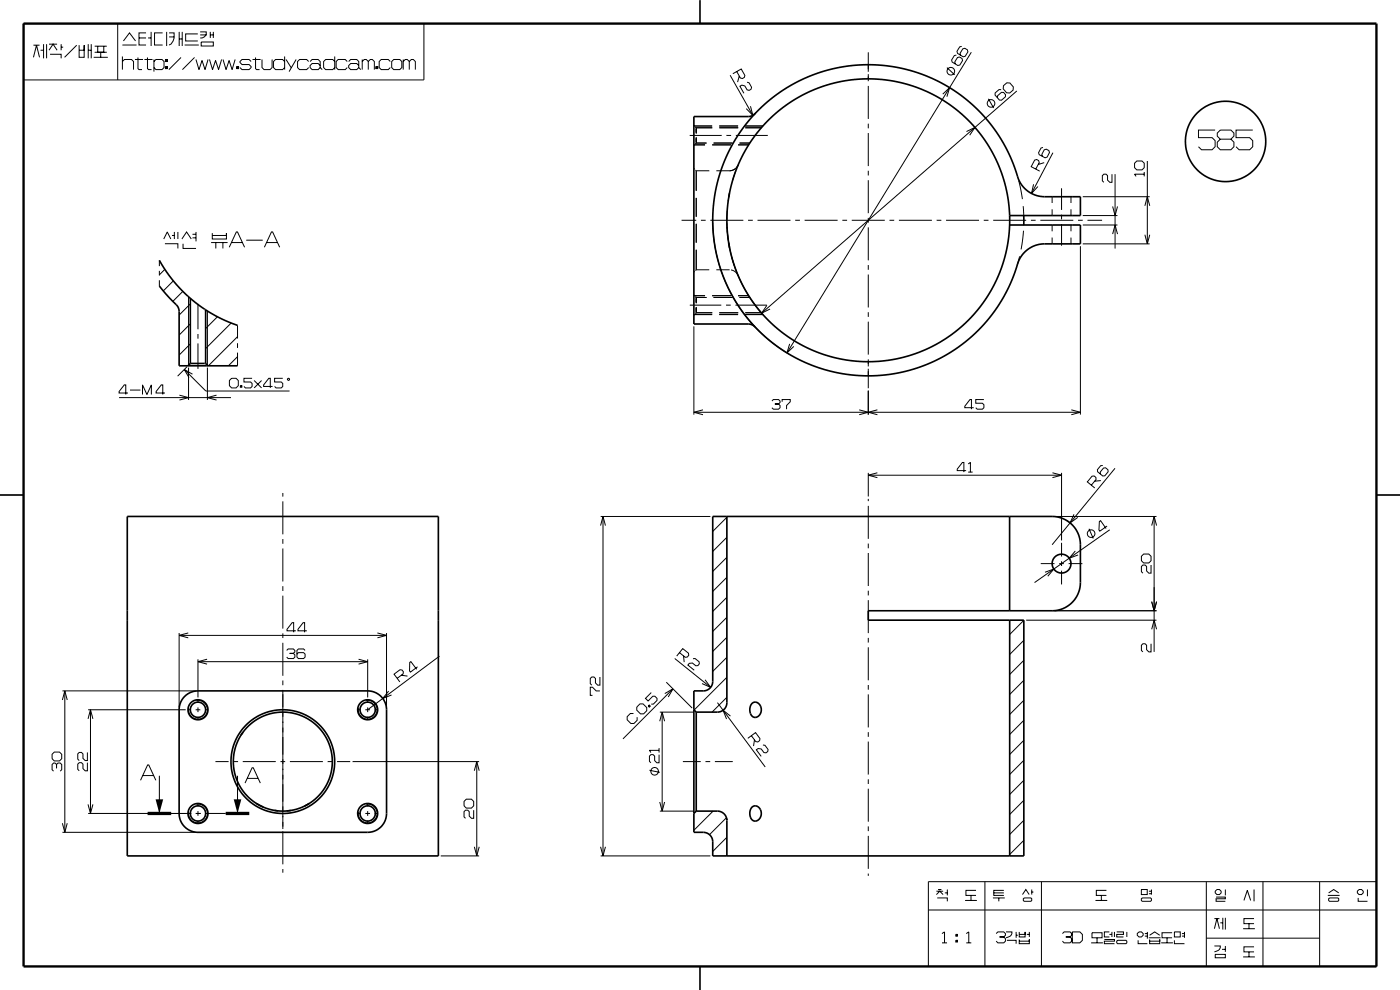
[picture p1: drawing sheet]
<svg xmlns="http://www.w3.org/2000/svg" width="297mm" height="210mm" viewBox="0 0 297 210" stroke-linecap="round" stroke-linejoin="round" font-family="sans-serif">
<g fill="none" stroke="#000" stroke-width=".21">
<path d="M5 5h84.9v12h-84.9zM7.1 12.2l.6-2.6 .7 2.6M7.1 9.6h1.3M8.6 10.7h.6M9.2 9.4v3M9.9 9.4v3M10.4 10.7l.9-1.3 .8 1.3M10.4 9.4h1.7M10.6 11.5h2.4v.9M13 9.4v1.3M13 10h.4M16.3 9.6l-2.6 2.6"/>
<path d="M16.8 9.6v2.6h1.1v-2.6v1.1h-1.1M18.7 10.7h.7M18.7 9.4v3M19.4 9.4v3M19.9 12.2h3M20.1 9.8h2.6M20.1 11.1h2.6M20.7 9.8v1.3h1.3v-1.3M21.4 11.1v1.1M25 5v12M26 13l.4-.4h1.5l.4 .4v1.8M26 9.5h3"/>
<path d="M26 12v2.8M26.2 8.7l1.3-1.7 1.3 1.7M28.6 12.6h1.7M29.3 12.2v2.3l.2 .3h.6M29.5 8.1h1.5M30.6 12.6h1.8M31 7h-1.5v2.5h1.5M31.3 12.2v2.3l.2 .3h.6M31.4 8.1h.7M32.1 6.8v3M32.7 13l.4-.4h1.3l.4 .4v1.3l-.4 .5h-1.3l-.4-.5M32.7 12.6v2.6"/>
<path d="M34.5 7h-1.7v2.5h1.7M35.1 14.1h.4v.4h-.4zM35.1 12.6h.4v.4h-.4zM35.3 12.6v.4M35.3 14.1v.4M35.4 6.8v3M35.9 7h1a2.26 2.26 0 0 1-1 2.5M35.9 7.8h1M38 6.8v3M38 8.3h.7M38.4 12.2l-2.6 2.6M38.7 6.8v3"/>
<path d="M39.2 9.5h3M41.3 12.2l-2.6 2.6M41.6 12.6l.6 2.2 .7-2 .6 2 .6-2.2M42 7.2h-2.6v1.5h2.6M42.5 6.8h1.3a1.12 1.12 0 0 1-1.3 1.3M42.5 7.4h1.3M42.7 8.9h2.6v.9h-2.6zM44.4 12.6l.7 2.2 .6-2 .7 2 .6-2.2M44.6 6.8v1.3M44.6 7.4h.7M45.3 6.8v1.3M47.3 12.6l.7 2.2 .6-2 .6 2 .7-2.2"/>
<path d="M50.2 14.1h.4v.4h-.4zM50.4 14.1v.4M53.3 13l-.5-.4h-1.5l-.4 .4v.3l.4 .4h1.5l.5 .4v.2l-.5 .5h-1.5l-.4-.5M53.6 12.6h1.7M54.2 12.2v2.3l.2 .3h.7M55.6 12.6v1.7l.4 .5h1.3l.4-.5v-1.7M60.4 13l-.4-.4h-1.5l-.5 .4v1.3l.5 .5h1.5l.4-.5M60.4 12v2.8M60.7 12.6l1.1 1.7M62.8 12.6l-1.5 2.6M65.5 13l-.4-.4h-1.5l-.5 .4v1.3l.5 .5h1.5l.4-.5M65.8 13l.4-.4h1.3l.4 .4v1.3l.5 .5"/>
<path d="M67.9 13.9l-.4-.4h-1.3l-.4 .4v.4l.4 .5h1.3l.4-.5M71 13l-.4-.4h-1.5l-.4 .4v1.3l.4 .5h1.5l.4-.5M71 12v2.8M73.7 13l-.5-.4h-1.5l-.4 .4v1.3l.4 .5h1.5l.5-.5M74 13l.4-.4h1.3l.4 .4v1.3l.4 .5M76.1 13.9l-.4-.4h-1.3l-.4 .4v.4l.4 .5h1.3l.4-.5M76.8 13l.5-.4h.4l.4 .4v1.8M76.8 12.6v2.2M78.1 13l.5-.4h.4l.4 .4v1.8M79.7 14.1h.4v.4h-.4zM79.9 14.1v.4M82.8 13l-.4-.4h-1.5l-.5 .4v1.3l.5 .5h1.5l.4-.5"/>
<path d="M83.5 12.6h1.3l.4 .4v1.3l-.4 .5h-1.3l-.4-.5v-1.3zM85.5 13l.5-.4h.4l.4 .4v1.8M85.5 12.6v2.2M86.8 13l.5-.4h.4l.4 .4v1.8M154.9 16l4.8 8.5 .7-.7M156.3 15.2l.8 1.3 .4 .2 .4-.3 .1-.4-.8-1.4-1.7 1M156.8 16.1l-.3 1.3M158.5 17.4l.4 .2 .5 .9-.1 .4-.4 .3-.4-.1-.5-.9-.6-.1-.4 .2 .8 1.5M184.2 11.1v4.1M184.2 15.7v1.5M184.2 18.2v7M200 20l1.5-1.4-.6 1.9"/>
<path d="M200.9 14.3l1.6 1.6M202.9 11.7l-.4 .1-.6 .9 .1 .5 1.2 .7 .4-.1 .6-.9-.1-.5-.5-.3-.5 .1-.5 .9 .1 .5M204 9.8l-.4 .1-.6 1 .1 .4 1.2 .7 .5-.1 .5-.9-.1-.4-.5-.4-.4 .2-.6 .9 .1 .4M206.1 11.1l-39.1 63.8M212.4 19h-.5l-.8 .7v.5l.9 1 .5 .1 .8-.8v-.4l-.4-.5h-.4l-.9 .7v.5M212.9 18.2l.7-.6h.6l.8 .8-.1 .7-.7 .6h-.7l-.7-.8zM215.7 19.3l-54.1 47.1M146.3 28.7h6.8M147.2 35.7l.2 .2M147.2 26.6l.2 .2M147.3 26.7h3.8M147.3 30.7h2.3"/>
<path d="M147.4 30.7l-.2 .1M147.5 36.1l.2 .1M147.5 26.9l.2 .2M147.7 27.1v1.2M147.7 29.1v1.2M147.7 36.2v4.3M147.7 36.2h2.8M147.7 27.1h3.4M147.7 30.3h2.2M147.7 30.3l-.2 .2M151.1 30.7h4M151.4 30.3h4"/>
<path d="M152 36.2h2.7M152.6 26.7h4M152.6 27.1h4M154.1 28.7h1M155.4 38.4h.1M156 35.8l-.5 .3-.8 .1M156.1 36.3l-.7 1.9M156.1 28.7h6.8M156.4 35.3a2 2 0 0 1-1.7 .9M156.5 35.2l-.1 .1M156.6 35.1l-.2 .3M156.6 35.1l-.1 .1"/>
<path d="M156.6 35l-.4 .6M156.6 35v.1M156.6 30.7h2.2M156.9 30.3h2.2M158.1 26.7h3.7M158.1 27.1h3.4M159.2 22.5l.5 2-1.4-1.5M184.2 26.2v1M184.2 28.2v7M184.2 36.2v1M184.2 38.2v7M205 27.9l1.8-.9-1.1 1.7"/>
<path d="M209.7 21l1.1 1.9M215.9 37.4v.1M216.1 38.3l.8 3.9M219.3 39.1l-.5 1.9 1.4-1.4M219.7 35.9l.8-1.4-.2-.4-.4-.3-.4 .2-.7 1.4 1.8 .9M221.3 31.3l-.5 .1-.5 1 .2 .4 1.2 .7 .4-.2 .5-.9-.1-.5-.5-.3-.5 .2-.5 .9 .1 .5M221.5 34.5l-1.3 .4M223.4 32.4l-4.6 8.6M225.2 39.9v4.6M235.9 36.9v1.8h-.5l-.4-.5v-.9l-.4-.4h-.4l-.3 .4v1.1l.3 .3M236.6 36.9v15.8M240.7 34.6l.5-.4h1.1l.4 .4v1l-.4 .4h-1.1l-.5-.4z"/>
<path d="M242.7 36.9h-2l.3 .5M242.7 36.5v.9M243.4 34.2v17.5M257.8 27.6h-3.6v1.6h2.9l.7 .6v1.3l-.7 .7h-2.2l-.7-.7M258.9 27.6h2.2l.7 .6v.7l-.7 .6h-2.2l-.7-.6v-.7zM258.9 29.5l-.7 .7v.9l.7 .7h2.2l.7-.7v-.9l-.7-.7M265.8 27.6h-3.6v1.6h2.9l.7 .6v1.3l-.7 .7h-2.2l-.7-.7M33.8 55.2v1.3M33.8 57.4v1.1M33.8 59.5v1.2M34.7 50.7l.8-1.5 .7 1.5M35 57.1l-1.2 1.2"/>
<path d="M35 51.7h2.7v1M36.5 49.9h.5M36.8 59.6l-2.2 2.1M37 49.2v1.5M37.7 49.2v1.5M38.6 50.7l1-1.5 1 1.5M38.8 51.7v1h2.8M40.8 49.7h.8M40.8 50.5h.8M41.6 49.2v2M44.8 51.5h3.5M45 49.5v1.2h3v-1.2v.4h-3"/>
<path d="M45.8 51.5v1.2M47.3 51.5v1.2M48.6 52.5l1.5-3.3h.3l1.5 3.3M49.1 51.5h2.3M52.2 51h3.5M56.1 52.5l1.5-3.3h.2l1.5 3.3M56.6 51.5h2.2M144.6 46.7h3.1M147.4 57.6l-.2 .1M147.7 42v4M147.7 47.5v4M147.7 53v4.2"/>
<path d="M147.7 57.2h2.8M147.7 57.2l-.2 .2M148.7 46.7h1M150.7 46.7h7M151.2 47.2l.3 3.8 .9 4.4 1.3 4 1.9 3.8 2.4 3.5 2.7 3.2 3.4 3 3.3 2.2M152 57.2h2.8M154.2 47.2l.2 2.8 .3 2.4 .7 2.7 .9 2.6 1 2.3 1.3 2.4 1.7 2.5 1.6 1.9M154.2 48.2l.1 .3M154.3 44.7l-.1 2M154.3 48.9l.2 2M154.6 51.5h.1M154.6 41.8l-.1 .9"/>
<path d="M155.1 57.3a2.01 2.01 0 0 1 1.5 1.1M155.2 54.5l.6 2M155.9 56.8l.1 .1M158.7 46.7h1M160.7 46.7h7M168.7 46.7h1M170.7 46.7h7M178.7 46.7h1M180.7 46.7h7M184.2 46.2v1M184.2 48.2v7M184.2 56.2v1"/>
<path d="M184.2 58.2v7M188.7 46.7h1M190.7 46.7h7M198.7 46.7h1M200.7 46.7h7M208.7 46.7h1M210.7 46.7h7M216.3 54.4l-.5 1.9M217.1 43.7l.1 2M217.1 48.9l-.5 4M217.2 47.7v.1M218.7 46.7h1"/>
<path d="M220.7 46.7h7M223.2 41.7v1.4M223.2 44.4v1.3M223.2 47.7v1.4M223.2 50.4v1.3M225.2 45.5v1M225.2 47.5v4.6M227.2 41.7v1.4M227.2 44.4v1.3M227.2 47.7v1.4M227.2 50.4v1.3M228.7 46.7h1"/>
<path d="M229.2 52.2v35.8M229.7 47.7h7.4M229.7 45.7h7.4M229.7 51.7h14.2M229.7 41.7h14.2M230.7 46.7h3.1M236 49.7l.6-2 .5 2M236 43.8l.6 1.9 .5-1.9M242.9 43.7l.5-2 .5 2M242.9 49.8l.5 1.9 .5-1.9M38.8 61.8l-2.1 2.1M39.1 78.4l4.6 4.5h17.7"/>
<path d="M39.7 77.8l-2 2M40 63v14.5M40 78v6.8M40.4 72.9l-2.4 2.4M40.4 68.7l-2.4 2.4M40.4 64.5l-2.4 2.3M40.8 79.4l-1.7-1 1 1.7M42 64.4v5.4M42 70.8v1M42 72.8v5.4M44 66v11.5M44 78v6.8"/>
<path d="M46.1 67.2l-2.5 2.5M49 68.5l-5.4 5.4M50.4 75.7l-1.9 1.9M50.4 71.4l-6.2 6.2M50.4 69v2.8M50.4 72.8v1M50.4 74.8v2.8M146.3 64.7h6.7M147.2 69.2v18.8M147.2 62.6l.2 .2M147.3 62.7h2.3M147.3 66.7h3.8"/>
<path d="M147.4 66.7l-.2 .1M147.5 62.9l.2 .2M147.7 63.1v1.2M147.7 65.1v1.2M147.7 63.1h2.2M147.7 66.3h3.4M147.7 66.3l-.2 .2M151.1 62.7h4M151.4 63.1h4M152.6 66.7h4M152.6 66.3h4M154 64.7h1"/>
<path d="M156 64.7h6.7M156.6 62.7h2.2M156.9 63.1h2.2M158.1 66.7h3.7M158.1 66.3h3.4M162.7 64.8l-1.1 1.6 1.8-.9M167.5 72.9l-.5 2 1.4-1.4M184.2 66.2v1M184.2 68.2v7M184.2 76.2v1.5M184.2 78.2v4.2M25.3 84.3h23.7"/>
<path d="M27.1 83.4h-1.8v-.3l1.1-1.5h.3v2.1M27.6 82.7h2.2M30.2 83.7v-2.1l1 2.1 .9-2.1v2.1M35 83.4h-1.9v-.3l1.1-1.5h.3v2.1M38.1 83.8l1.9 .5-1.9 .6M45.9 83.8l-1.9 .5 1.9 .6M49.1 80.2h1l.5 .5v1.1l-.5 .5h-1l-.4-.5v-1.1zM51 81.8h.3v.3h-.3zM51.1 81.8v.3M53.5 80.2h-1.8v.8h1.5l.3 .3v.7l-.3 .3h-1.1l-.4-.3M53.9 80.7l1.6 1.6M55.5 80.7l-1.6 1.6"/>
<path d="M57.8 82h-1.9v-.3l1.1-1.5h.3v2.1M60 80.2h-1.7v.8h1.4l.3 .3v.7l-.3 .3h-1.1l-.3-.3M61 80.4l.3-.2 .1 .3-.3 .2zM147.2 87.5h82M149.1 86.9l-1.9 .6 1.9 .5M163.8 85.1l.3-.3h1.1l.3 .3v.3l-.3 .3h-.8h.8l.3 .3v.5l-.3 .3h-1.1l-.3-.3M165.9 85.2v-.4h1.7v.4l-.7 .8v.8M182.3 86.9l1.9 .6-1.9 .5M184.2 82.9v5.1M186.1 86.9l-1.9 .6 1.9 .5M205 99.8h-1.9v-.3l1.1-1.4h.3v2M205.4 98.4l.5-.3v2"/>
<path d="M206.6 86.5h-1.9v-.3l1.1-1.4h.3v2M208.7 84.8h-1.7v.7h1.4l.3 .4v.6l-.3 .3h-1.1l-.3-.3M227.3 86.9l1.9 .6-1.9 .5M233.9 98.7l-.4 .1-.7 .8v.5l1.1 .9 .5-.1 .7-.8-.1-.5-.4-.4-.5 .1-.7 .8 .1 .5M236.5 99.3l-13.3 16.3M60 104.6v.7M60 106.3v7M60 114.3v1M60 116.3v7M127.4 111.5l.5-1.9 .5 1.9M127.4 109.6h23.3M127.9 109.6v72"/>
<path d="M154.2 118.2l-3 3M154.2 114l-3 3M154.2 109.7l-3 3M184.2 100.3v5M184.2 105.8v.5M184.2 107.3v7M184.2 115.3v1M184.2 117.3v7M184.2 100.8h41M186.1 100.3l-1.9 .5 1.9 .5M205.4 100.1h.9M220.8 119.6h2.9"/>
<path d="M223.3 100.3l1.9 .5-1.9 .5M223.7 109.6h21.6M224.7 119.6h1M225.2 100.3v14.3M225.2 115.1v3M225.2 119.1v1M226.2 110.4l.8 .5M226.7 119.6h2.9M227.8 109.1l-.8 1.8 1.6-1.1M228.1 116.9l-1.3 1.5 1.9-.7M231 112.2l.9 2M231.5 102.9l1-1.2v-.4l-.4-.3h-.4l-1 1.2 1.6 1.3"/>
<path d="M233.5 101.9l-1.3 .2M234.9 111.6l-1.6 1.1-.2-.3 .1-1.8 .3-.2 1.2 1.7M235.4 112.4l-15.9 11.2M242.6 117.5h1.1l.5 .5v.9l-.5 .5h-1.1l-.5-.5v-.9zM244.2 119.9v1.7h-.5l-.5-.5v-.9l-.3-.3h-.4l-.4 .3v1.1l.4 .3M244.3 111.5l.5-1.9 .6 1.9M244.8 109.6v28.7M38 134.3v15.8M38 134.8h44M39.9 134.3l-1.9 .5 1.9 .5M42 139.9v8M43.9 139.8l-1.9 .6 1.9 .5"/>
<path d="M60 124.3v1M60 126.3v7M60 134.3v1M60 136.3v7M60.8 138l.3-.3h1.1l.4 .3v.3l-.4 .3h-.7h.7l.4 .3v.5l-.4 .3h-1.1l-.3-.3M62.8 133.8h-1.9v-.3l1.1-1.4h.3v2M64.7 138l-.3-.3h-1.1l-.3 .3v1.4l.3 .3h1.1l.3-.3v-.6l-.3-.4h-1.1l-.3 .4M65.1 133.8h-1.9v-.3l1.1-1.4h.3v2M76.1 139.8l1.9 .6-1.9 .5M78 139.9v8M80.1 134.3l1.9 .5-1.9 .5M82 134.3v15.8"/>
<path d="M93.2 139.2l-15.2 11.4M143.1 139.7l7.7 6.1M144.1 138.4l1.3 1h.4l.3-.4v-.4l-1.3-1-1.2 1.6M145 139.1l.1 1.4M147 139.7h.5l.8 .7 .1 .4-.3 .4h-.5l-.7-.6-.7 .1-.3 .4 1.4 1.1M154.2 139.4l-3 3M154.2 135.2l-3 3M154.2 130.9l-3 3M154.2 126.7l-3 3M154.2 122.5l-3 3M184.2 125.3v1M184.2 127.3v7"/>
<path d="M184.2 135.3v1M184.2 137.3v7M217.2 135.8l-3 3M217.2 131.6l-3 3M217.7 131.6h27.6M221.7 121.4l1.9-.7-1.3 1.5M223.7 129.6h21.6M225.2 121.1v2.9M244.2 136.6v1.7h-.5l-.5-.5v-.9l-.3-.3h-.4l-.4 .3v1.1l.4 .3M244.3 127.6l.5 2 .6-2M244.3 133.5l.5-1.9 .6 1.9M11 160l.5-.5h1.1l.5 .5v.9l-.5 .5h-1.1l-.5-.5z"/>
<path d="M13.2 148.5l.6-1.9 .5 1.9M13.3 146.6h28.2M13.8 146.6v30M18.5 159.6v1.7h-.4l-.5-.4v-1l-.3-.3h-.5l-.3 .3v1.1l.3 .3M18.7 152.5l.5-1.9 .5 1.9M18.7 150.6h20.7M19.2 150.6v22M39.9 150.6h.6M41.5 150.6h1M41.7 148.6a2 2 0 0 1 2.3 1.8 2 2 0 0 1-2.1 2.2 2 2 0 0 1-1.9-2.4M42 148.4v.7M42 150.1v1"/>
<path d="M42 152.1v.6M42 140.4h36M43.5 150.6h.6M60 144.3v1M60 146.3v29.6M75.9 150.6h.6M77.5 150.6h1M77.7 148.6a2 2 0 0 1 2.3 1.8 2 2 0 0 1-2.1 2.2 2 2 0 0 1-1.9-2.4M78 148.4v.7M78 150.1v1M78 152.1v.6M79.5 150.6h.6"/>
<path d="M82.4 146.6l-1.2 1.6 1.9-.8M84.3 143.9l1.2-1 .1-.4-.3-.4h-.4l-1.3 .9 1.2 1.6M85.1 143.2l1.4 .2M88.6 141.4l-1.5 1.2-.2-.3v-1.8l.3-.2 1.2 1.7M127.3 146.6h-.8l-.8-.8h-.5v1.7h.5M127.3 143.6v1.7h-.5l-.5-.4v-1l-.3-.3h-.5l-.3 .3v1.1l.3 .3M134.4 151.4h-.7l-.6 .6v.7l.7 .8h.7l.7-.7v-.7M135.1 150l.7-.7h.6l.8 .8v.7l-.7 .6h-.6l-.8-.8zM137.5 149.8l.2-.2 .3 .2-.3 .2zM137.6 149.7l.2 .2M138.2 146.9l-1.3 1.2 .6 .6 1-1h.4l.5 .4v.5l-.8 .8h-.4M139.8 159.2h-2l.3 .4"/>
<path d="M139.8 158.7v.9M140 153l.5-1.9 .5 1.9M140 151.1h7.2M140.5 151.1v21M141 147.1l1.8-1-1 1.8M141.4 144.7l5.4 5.5M142.8 146.1l-10.6 10.6M149.6 144.2l1.2 1.6-1.9-.8M152.2 149l10.1 13.7M154.2 147.9l-3.1 3.2M154.2 143.7l-6.9 6.9M155 151.9l-1.6-1.2 .7 1.8"/>
<path d="M159.4 156.1l.9 1.2 .5 .1 .4-.3v-.4l-.9-1.3-1.7 1.2M160.1 156.9l-.2 1.4M161.8 158l.5 .1 .6 .9v.4l-.4 .3-.4-.1-.6-.7-.7-.1-.3 .3 1 1.4M184.2 145.3v1M184.2 147.3v7M184.2 155.3v1M184.2 157.3v7M217.2 157l-3 3M217.2 152.8l-3 3M217.2 148.6l-3 3M217.2 144.3l-3 3M217.2 140.1l-3 3"/>
<path d="M11.4 163.6l-.4-.3v-1.1l.4-.3h.3l.3 .3v.8v-.8l.3-.3h.5l.3 .3v1.1l-.3 .3M13.2 174.6l.6 2 .5-2M13.3 176.6h28.2M18.5 161.8v1.7h-.4l-.5-.5v-.9l-.3-.3h-.5l-.3 .3v1.1l.3 .3M18.7 170.6l.5 2 .5-2M18.7 172.6h21.9M29.8 165.5l1.5-3.2h.3l1.5 3.2M30.3 164.5h2.3M33.8 164.6v8M41.5 172.6h1.1M41.7 170.6a2 2 0 0 1 2.3 1.8 2 2 0 0 1-2.1 2.2 2 2 0 0 1-1.9-2.4M42 170.4v.7"/>
<path d="M42 172.1v1M42 174.1v.6M43.5 172.6h4.4M45.7 161.6h2.8M49.5 161.6h1M50.4 164.6v8M51.5 161.6h7M52 166.1l1.5-3.2h.2l1.5 3.2M52.5 165.1h2.2M59.5 161.6h1M60 176.3v7M61.5 161.6h7"/>
<path d="M69.5 161.6h1M71.5 161.6h2.8M74.8 161.6h26.8M75.9 172.6h.6M77.5 172.6h1M77.7 170.6a2 2 0 0 1 2.3 1.8 2 2 0 0 1-2.1 2.2 2 2 0 0 1-1.9-2.4M78 170.4v.7M78 172.1v1M78 174.1v.6M79.5 172.6h.6M98.4 170l.5-.5h1.1l.5 .5v.9l-.5 .5h-1.1l-.5-.5zM100.5 171.9v1.7h-.5l-.5-.5v-.9l-.3-.3h-.4l-.4 .3v1.1l.4 .3"/>
<path d="M100.6 179.6l.5 2 .6-2M100.6 163.5l.5-1.9 .6 1.9M101.1 161.6v20M127.4 179.6l.5 2 .5-2M137.8 163.4l2.2 .4M139.8 160.1v1.7h-.5l-.4-.5v-.9l-.3-.3h-.5l-.3 .3v1.1l.3 .3M140 170.1l.5 2 .5-2M140 172.1h7.2M144.9 161.6h3.8M149.7 161.6h1M151.3 172.1l-4.1 4M151.7 161.6h3.8"/>
<path d="M154.1 173.5l-3.6 3.6M154.2 177.6l-3 3M184.2 165.3v1M184.2 167.3v7M184.2 175.3v1M184.2 177.3v7M217.2 178.3l-3 3M217.2 174l-3 3M217.2 169.8l-3 3M217.2 165.5l-3 3M217.2 161.3l-3 3M60 184.3v.8"/>
<path d="M93.5 181.6h8.1M127.4 181.6h23.3M184.2 185.3v.5M196.9 187h95.1v18h-95.1zM196.9 193h95.1M198.6 189.8l.8-.8 .7 .8M198.6 189h1.5M198.8 190.5h2.2v.7M199 188.7h.7M199.8 198l.6-.3v2.3M200.4 189.4h.6M201 188.7v1.2"/>
<path d="M202.8 199.5h.3v.3h-.3zM202.8 198.2h.3v.4h-.3zM202.9 198.2v.4M202.9 199.5v.3M204.7 191h2.5M205 198l.5-.3v2.3M206 189.9v1.1M207.1 188.9h-2.2v1h2.2M208.9 187v18M210.6 190.5h2.5M210.8 189.4h2.2M211.3 198l.4-.3h1.2l.4 .3v.4l-.4 .3h-.9h.9l.4 .4v.5l-.4 .4h-1.2l-.4-.4"/>
<path d="M211.9 190.5v.7M213 188.9h-2.2v1h2.2M213.4 197.7h1.3a1.16 1.16 0 0 1-1.3 1.2M213.6 199.5h2v.7M215.6 197.7v1.2M215.6 198.4h.3M216.2 199.3v.9h2.2v-.9v.3h-2.2M216.2 197.7v1h1.3v-1v.5h-1.3M216.9 189.8l.7-1.1 .7 1.1M217.1 190.7l.2-.2h1.4l.2 .2v.3l-.2 .2h-1.4l-.2-.2zM217.8 198.2h.6M218.4 197.7v1"/>
<path d="M218.9 189.2h.3M218.9 188.7v1.1M220.9 187v18M225.4 198l.3-.3h1.3l.4 .3v.4l-.4 .3h-.9h.9l.4 .4v.5l-.4 .4h-1.3l-.3-.4M227.5 197.7h1.6l.5 .5v1.3l-.5 .5h-1.6zM231.7 197.9h2.1v1h-2.1zM232.4 191h2.5M232.7 198.9v1.1M233.6 189.9v1.1M234.3 199.3h2.1v.3h-2.1v.6h2.1M234.7 188.9h-2.1v1h2.1M235.4 197.7h-1.1v1h1.1"/>
<path d="M235.4 198.2h.5M235.9 197.7v1M236.4 197.7v1M236.9 199.6l.2-.1h1.8l.1 .1v.4l-.1 .2h-1.8l-.2-.2zM236.9 197.7h1.4v.5h-1.4v.5h1.4M239 197.7v1M241.3 198l.3-.3h.6l.3 .3v.4l-.3 .3h-.6l-.3-.3zM241.4 199.5v.7h2M242.1 188.7h1.3v1.1h-1.3zM242.3 190.5h1.8l.2 .2v.3l-.2 .2h-1.8l-.2-.2v-.3zM242.9 198h.5M242.9 198.6h.5"/>
<path d="M243.4 197.7v1.4M243.7 198.9h2.5M243.7 189h.6M243.7 189.6h.6M243.9 199.3v.9h2.1v-.9v.3h-2.1M243.9 198.4l1.1-.7 1 .7M244.3 188.7v1.1M247.6 198.9v1.1M248.7 197.9h-2.2v1h2.2M249.1 199.5v.7h2.2M249.1 197.7h1.3v1h-1.3zM250.7 198h.6"/>
<path d="M250.7 198.6h.6M251.3 197.7v1.2M255.9 199h24.1M255.9 187v18M257.6 197l.6-2.1 .5 2.1M257.6 194.9h1.1M258 190.3h1.9v.4h-1.9v.5h1.9M258.2 188.7h.5l.4 .3v.4l-.4 .4h-.5l-.4-.4v-.4zM258.9 195.8h.5M259.4 194.7v2.5M259.9 188.7v1.2M259.9 194.7v2.5"/>
<path d="M263.7 197h2.5M263.9 191l.7-2.1 .7 2.1M265 195.9v1.1M266 194.9h-2.1v1h2.1M266 188.7v2.5M267.9 187v18M280 187v18M281.7 189.9h2.5M281.9 189.4l1-.7 1.1 .7M282 190.5h1.8l.2 .2v.3l-.2 .2h-1.8l-.1-.2v-.3zM288.1 190.5v.7h2M288.3 188.7h.5l.4 .3v.4l-.4 .4h-.5l-.3-.4v-.4z"/>
<path d="M290.1 188.7v1.4M199.8 200h1.1M205 200h1.1M231.5 200h2.5M246.3 200h2.5M257.6 200.7h1.3a1.17 1.17 0 0 1-1.3 1.2M257.8 202.4h2.1v.8h-2.1zM259.2 201.4h.7M259.9 200.7v1.2M263.7 203h2.5M265 201.9v1.1M266 200.8h-2.1v1.1h2.1"/>
<circle cx="201.7" cy="15.1" r=".8"/>
<circle cx="210.2" cy="21.9" r=".8"/>
<circle cx="231.5" cy="113.2" r=".81"/>
<circle cx="138.9" cy="163.6" r=".81"/>
</g>
<g fill="none" stroke="#000" stroke-width=".35">
<path d="M148.5 0v5M156.6 35v.1M160.2 24.1l-.7 .5-.8 .1h-11.5v44h11.7l.7 .2 .6 .5M33.8 55.2l1.9 3 2.4 2.9 2.7 2.6 2.8 2M154.6 51.5l.2 1M154.7 41l-.1 .8M214.2 45.7v2M214.2 45.7l-.3-3-.5-2.9-.8-2.7-1.1-2.7-1.3-2.7-1.5-2.3-1.7-2.2-2.1-2.2-2.2-1.9-2.5-1.8-2.8-1.5-2.3-1-2.9-1-2.7-.6-2.9-.4-3-.1-3 .2-3 .6-2.9 .8-2.8 1-2.6 1.4-2.3 1.5-2.2 1.7-2 1.8-1.9 2.1-1.9 2.6-1.5 2.6-1.1 2.5-.9 2.6-.8 2.9-.4 3-.1 2.7 .1 2.8 .4 2.9 .8 3.2 1 2.6 1.1 2.5 1.6 2.6 1.6 2.2 2 2.2 2.4 2.2 2.4 1.8 2.3 1.4 2.7 1.3 2.6 .9 2.9 .8 2.7 .4 3 .2 2.8-.1 2.9-.4 3-.6 2.6-.9 2.7-1.2 2.6-1.5 2.3-1.6 2.2-2 1.9-2 1.7-2.1 1.5-2.3 1.5-2.9 1.2-3 .7-2.4 .5-3 .3-3M214.2 45.7h15v-4h-7.8a6.3 6.3 0 0 1-5.9-5.5l-1.1-2.8-1.2-2.4-1.6-2.6-1.7-2.4-2-2.3-2-1.9-2.2-1.7-2.2-1.5-2.5-1.3-2.5-1.2-2.8-1-2.9-.7-2.7-.4-3-.3-3 .1-3 .3-2.9 .6-2.9 .9-2.8 1.1-2.4 1.2-2.4 1.5-2.4 1.8-2.2 2-1.7 1.8-1.9 2.3-1.5 2.3-1.6 2.9-1 2.5-.9 2.6-.8 3.2-.4 2.9-.1 2.8 .1 2.7 .4 3.3 .6 2.6 .9 2.9 1 2.6 1.4 2.6 1.5 2.3 2 2.6 2 2.2 2.1 1.8 2.1 1.7 2.6 1.6 2.7 1.4 2.7 1.1 2.7 .8 2.7 .6 2.9 .3 2.8 .1 2.7-.1 2.7-.4 3.2-.7 2.4-.7 3-1.3 2.6-1.4 2.3-1.5 2.4-1.8 2.2-2.1 1.8-2.1 2-2.6 1.4-2.3 1.2-2.5 1-2.5a7.8 7.8 0 0 1 2.8-4.8l1.3-.8 1.5-.3 8.3-.1v-4h-15M217.2 45.7v2M33.8 60.7l3.3 3.7a2.16 2.16 0 0 1 .9 1.7v11.5h12.4M40.4 77.1l-.5 .5"/>
<path d="M40.4 77.1h3.2M40.4 63.3v13.8M43.6 65.7l3.3 1.9 3.5 1.4M43.6 77.1l.5 .5M43.6 65.7v11.4M0 105h5M27 109.6h66v72h-66zM151.2 109.6h72a6 6 0 0 1 6 6v8a6 6 0 0 1-6 6h-39v2h33v50h-66v-3a2 2 0 0 0-2-2h-2v-30h2a2 2 0 0 0 2-2zM154.2 109.6v39.5a2 2 0 0 1-2 2h-4.5M214.2 109.6v20M292 105h5M214.2 131.6v50"/>
<path d="M39.1 147.8l1.4-1 1.5-.2h36a4 4 0 0 1 4 4v22a4 4 0 0 1-4 4h-36a4 4 0 0 1-4-4v-22.3l.3-1.2zM51.6 155.3l-.5 .7M147.2 150.6l.5 .5M147.7 151.1v21M159.5 149.2a1.36 1.36 0 0 1 1.6 .2 1.36 1.36 0 0 1 .4 1.6h-.1a1.2 1.2 0 0 1-1.3 1.2 1.2 1.2 0 0 1-1-1.4l.1-.9zM54.3 170.4l1.6 .8M58.2 171.9l.8 .1M61.7 171.9l-.9 .1M65.6 170.4l-1 .6M147.7 172.1h4.5a2 2 0 0 1 2 1.9M147.7 172.1l-.5 .5M154.2 174v7.6"/>
<path d="M154.3 173.9l-.1 .1M159.5 171.2a1.36 1.36 0 0 1 1.6 .2 1.36 1.36 0 0 1 .4 1.6h-.1a1.2 1.2 0 0 1-1.3 1.2 1.2 1.2 0 0 1-1-1.4l.1-.9zM148.5 205v5"/>
<circle cx="260" cy="30" r="8.5"/>
<circle cx="225.2" cy="119.6" r="2"/>
<circle cx="42" cy="150.6" r="1.62"/>
<circle cx="42" cy="150.6" r="2.12"/>
<circle cx="78" cy="150.6" r="1.62"/>
<circle cx="78" cy="150.6" r="2.12"/>
<circle cx="42" cy="172.6" r="2.12"/>
<circle cx="42" cy="172.6" r="1.62"/>
<circle cx="60" cy="161.6" r="11"/>
<circle cx="60" cy="161.6" r="10.5"/>
<circle cx="78" cy="172.6" r="1.62"/>
<circle cx="78" cy="172.6" r="2.12"/>
</g>
<path d="M5 5h287v200h-287z" fill="none" stroke="#000" stroke-width=".5"/>
<path d="M31.3 172.6h5M47.9 172.6h5" fill="none" stroke="#000" stroke-width=".7" stroke-linecap="butt"/>
<g fill="#000">
<path d="M33 169.6h1.6l-.8 3z" fill-rule="evenodd"/>
<path d="M49.6 169.6h1.6l-.8 3z" fill-rule="evenodd"/>
</g>
</svg>
